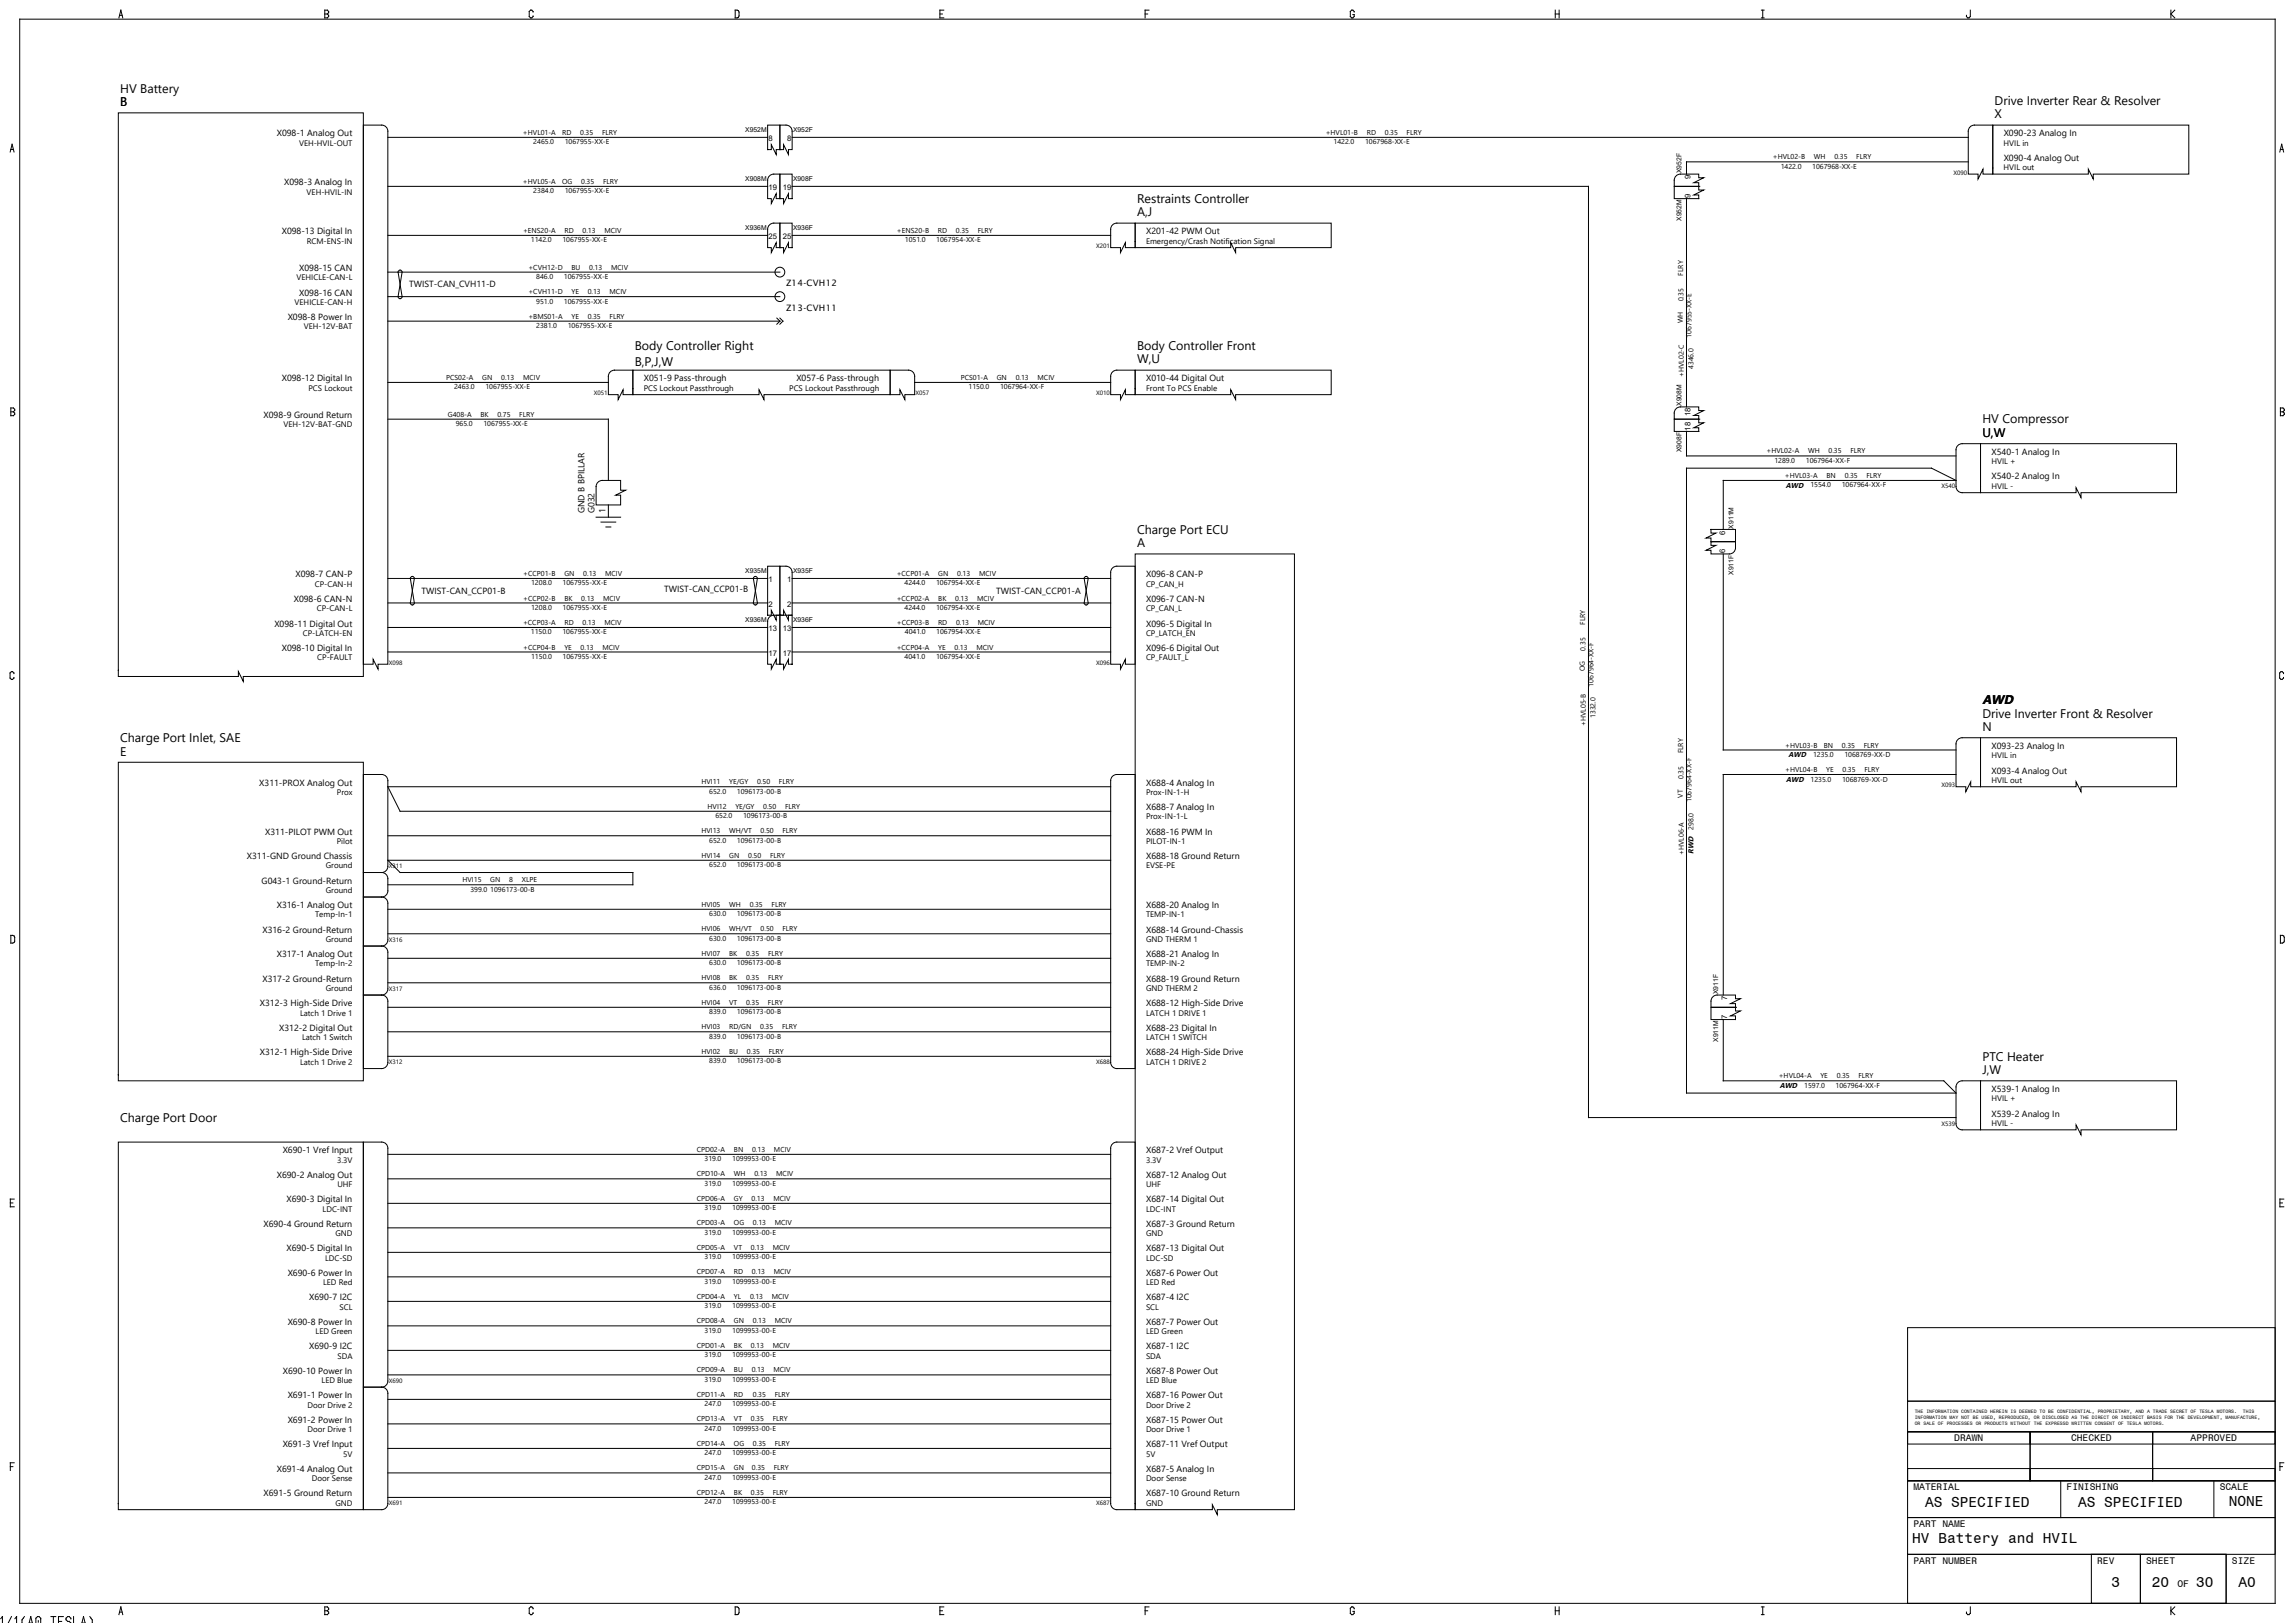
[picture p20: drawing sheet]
<svg xmlns="http://www.w3.org/2000/svg" width="1189mm" height="841mm" viewBox="0 0 1189 841" stroke-linecap="round" stroke-linejoin="round" font-family="sans-serif">
<defs><g id="words">
<g font-size="7.5">
<text x="998" y="781">AS SPECIFIED</text>
<text x="1077" y="781">AS SPECIFIED</text>
<text x="1155" y="781">NONE</text>
<text x="991" y="799">HV Battery and HVIL</text>
<text x="1094" y="822">3</text>
<text x="1115" y="822">20</text>
<text x="1138" y="822">30</text>
<text x="1160" y="822">A0</text>
</g>
<text font-size="6.6" x="1027" y="365">AWD</text>
<g font-size="6.5">
<text x="62" y="48">HV Battery</text>
<text x="62" y="55">B</text>
<text x="1034" y="54">Drive Inverter Rear &amp; Resolver</text>
<text x="1034" y="61">X</text>
<text x="589" y="105">Restraints Controller</text>
<text x="589" y="112">A,J</text>
<text x="329" y="181">Body Controller Right</text>
<text x="589" y="181">Body Controller Front</text>
<text x="329" y="190">B,P,J,W</text>
<text x="589" y="188">W,U</text>
<text x="1027" y="219">HV Compressor</text>
<text x="1027" y="226">U,W</text>
<text x="589" y="277">Charge Port ECU</text>
<text x="589" y="284">A</text>
<text x="1027" y="372">Drive Inverter Front &amp; Resolver</text>
<text x="1027" y="379">N</text>
<text x="62" y="385">Charge Port Inlet, SAE</text>
<text x="62" y="392">E</text>
<text x="1027" y="550">PTC Heater</text>
<text x="1027" y="557">J,W</text>
<text x="62" y="581">Charge Port Door</text>
</g>
<g font-size="5">
<text x="1013" y="747">DRAWN</text>
<text x="1073" y="747">CHECKED</text>
<text x="1135" y="747">APPROVED</text>
<text x="992" y="772">MATERIAL</text>
<text x="1071" y="772">FINISHING</text>
<text x="1150" y="772">SCALE</text>
<text x="992" y="791">PART NAME</text>
<text x="992" y="810">PART NUMBER</text>
<text x="1087" y="810">REV</text>
<text x="1112" y="810">SHEET</text>
<text x="1157" y="810">SIZE</text>
<text x="1128" y="822">OF</text>
</g>
<g font-size="4.6">
<text x="143" y="71">X098-1 Analog Out</text>
<text x="1038" y="71">X090-23 Analog In</text>
<text x="1038" y="83">X090-4 Analog Out</text>
<text x="147" y="96">X098-3 Analog In</text>
<text x="146" y="121">X098-13 Digital In</text>
<text x="594" y="121">X201-42 PWM Out</text>
<text x="155" y="141">X098-15 CAN</text>
<text x="212" y="149">TWIST-CAN_CVH11-D</text>
<text x="407" y="148">Z14-CVH12</text>
<text x="155" y="153">X098-16 CAN</text>
<text x="407" y="161">Z13-CVH11</text>
<text x="149" y="166">X098-8 Power In</text>
<text x="146" y="198">X098-12 Digital In</text>
<text x="334" y="198">X051-9 Pass-through</text>
<text x="413" y="198">X057-6 Pass-through</text>
<text x="594" y="198">X010-44 Digital Out</text>
<text x="137" y="217">X098-9 Ground Return</text>
<text x="1032" y="236">X540-1 Analog In</text>
<text x="1032" y="248">X540-2 Analog In</text>
<text x="303" y="266" transform="rotate(-90 303 266)">GND B BPILLAR</text>
<text x="308" y="266" transform="rotate(-90 308 266)">G032</text>
<text x="314" y="266" transform="rotate(-90 314 266)">1</text>
<text x="153" y="299">X098-7 CAN-P</text>
<text x="594" y="299">X096-8 CAN-P</text>
<text x="152" y="312">X098-6 CAN-N</text>
<text x="218" y="308">TWIST-CAN_CCP01-B</text>
<text x="344" y="307">TWIST-CAN_CCP01-B</text>
<text x="516" y="308">TWIST-CAN_CCP01-A</text>
<text x="594" y="312">X096-7 CAN-N</text>
<text x="142" y="325">X098-11 Digital Out</text>
<text x="594" y="325">X096-5 Digital In</text>
<text x="146" y="337">X098-10 Digital In</text>
<text x="594" y="337">X096-6 Digital Out</text>
<text x="1032" y="388">X093-23 Analog In</text>
<text x="1032" y="401">X093-4 Analog Out</text>
<text x="134" y="407">X311-PROX Analog Out</text>
<text x="594" y="407">X688-4 Analog In</text>
<text x="594" y="420">X688-7 Analog In</text>
<text x="137" y="433">X311-PILOT PWM Out</text>
<text x="594" y="433">X688-16 PWM In</text>
<text x="128" y="445">X311-GND Ground Chassis</text>
<text x="594" y="445">X688-18 Ground Return</text>
<text x="136" y="458">G043-1 Ground-Return</text>
<text x="143" y="471">X316-1 Analog Out</text>
<text x="594" y="471">X688-20 Analog In</text>
<text x="136" y="483">X316-2 Ground-Return</text>
<text x="594" y="483">X688-14 Ground-Chassis</text>
<text x="143" y="496">X317-1 Analog Out</text>
<text x="594" y="496">X688-21 Analog In</text>
<text x="136" y="509">X317-2 Ground-Return</text>
<text x="594" y="509">X688-19 Ground Return</text>
<text x="135" y="521">X312-3 High-Side Drive</text>
<text x="594" y="521">X688-12 High-Side Drive</text>
<text x="145" y="534">X312-2 Digital Out</text>
<text x="594" y="534">X688-23 Digital In</text>
<text x="135" y="547">X312-1 High-Side Drive</text>
<text x="594" y="547">X688-24 High-Side Drive</text>
<text x="1032" y="566">X539-1 Analog In</text>
<text x="1032" y="579">X539-2 Analog In</text>
<text x="147" y="598">X690-1 Vref Input</text>
<text x="594" y="598">X687-2 Vref Output</text>
<text x="143" y="610">X690-2 Analog Out</text>
<text x="594" y="610">X687-12 Analog Out</text>
<text x="149" y="623">X690-3 Digital In</text>
<text x="594" y="623">X687-14 Digital Out</text>
<text x="137" y="636">X690-4 Ground Return</text>
<text x="594" y="636">X687-3 Ground Return</text>
<text x="149" y="648">X690-5 Digital In</text>
<text x="594" y="648">X687-13 Digital Out</text>
<text x="149" y="661">X690-6 Power In</text>
<text x="594" y="661">X687-6 Power Out</text>
<text x="160" y="674">X690-7 I2C</text>
<text x="594" y="674">X687-4 I2C</text>
<text x="149" y="687">X690-8 Power In</text>
<text x="594" y="687">X687-7 Power Out</text>
<text x="160" y="699">X690-9 I2C</text>
<text x="594" y="699">X687-1 I2C</text>
<text x="147" y="712">X690-10 Power In</text>
<text x="594" y="712">X687-8 Power Out</text>
<text x="149" y="725">X691-1 Power In</text>
<text x="594" y="725">X687-16 Power Out</text>
<text x="149" y="737">X691-2 Power In</text>
<text x="594" y="737">X687-15 Power Out</text>
<text x="147" y="750">X691-3 Vref Input</text>
<text x="594" y="750">X687-11 Vref Output</text>
<text x="143" y="763">X691-4 Analog Out</text>
<text x="594" y="763">X687-5 Analog In</text>
<text x="137" y="775">X691-5 Ground Return</text>
<text x="594" y="775">X687-10 Ground Return</text>
</g>
<g font-size="4.2">
<text x="155" y="75">VEH-HVIL-OUT</text>
<text x="1038" y="75">HVIL in</text>
<text x="1038" y="88">HVIL out</text>
<text x="159" y="101">VEH-HVIL-IN</text>
<text x="159" y="126">RCM-ENS-IN</text>
<text x="594" y="126">Emergency/Crash Notification Signal</text>
<text x="154" y="145">VEHICLE-CAN-L</text>
<text x="153" y="158">VEHICLE-CAN-H</text>
<text x="157" y="171">VEH-12V-BAT</text>
<text x="160" y="202">PCS Lockout</text>
<text x="334" y="202">PCS Lockout Passthrough</text>
<text x="409" y="202">PCS Lockout Passthrough</text>
<text x="594" y="202">Front To PCS Enable</text>
<text x="147" y="221">VEH-12V-BAT-GND</text>
<text x="1032" y="241">HVIL +</text>
<text x="1032" y="253">HVIL -</text>
<text x="163" y="304">CP-CAN-H</text>
<text x="594" y="304">CP_CAN_H</text>
<text x="164" y="317">CP-CAN-L</text>
<text x="594" y="317">CP_CAN_L</text>
<text x="157" y="329">CP-LATCH-EN</text>
<text x="594" y="329">CP_LATCH_EN</text>
<text x="164" y="342">CP-FAULT</text>
<text x="594" y="342">CP_FAULT_L</text>
<text x="1032" y="393">HVIL in</text>
<text x="1032" y="406">HVIL out</text>
<text x="175" y="412">Prox</text>
<text x="594" y="412">Prox-IN-1-H</text>
<text x="594" y="425">Prox-IN-1-L</text>
<text x="175" y="437">Pilot</text>
<text x="594" y="437">PILOT-IN-1</text>
<text x="169" y="450">Ground</text>
<text x="594" y="450">EVSE-PE</text>
<text x="169" y="463">Ground</text>
<text x="163" y="475">Temp-In-1</text>
<text x="594" y="475">TEMP-IN-1</text>
<text x="169" y="488">Ground</text>
<text x="594" y="488">GND THERM 1</text>
<text x="163" y="501">Temp-In-2</text>
<text x="594" y="501">TEMP-IN-2</text>
<text x="169" y="514">Ground</text>
<text x="594" y="514">GND THERM 2</text>
<text x="156" y="526">Latch 1 Drive 1</text>
<text x="594" y="526">LATCH 1 DRIVE 1</text>
<text x="157" y="539">Latch 1 Switch</text>
<text x="594" y="539">LATCH 1 SWITCH</text>
<text x="156" y="552">Latch 1 Drive 2</text>
<text x="594" y="552">LATCH 1 DRIVE 2</text>
<text x="1032" y="571">HVIL +</text>
<text x="1032" y="583">HVIL -</text>
<text x="175" y="602">3.3V</text>
<text x="594" y="602">3.3V</text>
<text x="175" y="615">UHF</text>
<text x="594" y="615">UHF</text>
<text x="167" y="628">LDC-INT</text>
<text x="594" y="628">LDC-INT</text>
<text x="174" y="641">GND</text>
<text x="594" y="641">GND</text>
<text x="168" y="653">LDC-SD</text>
<text x="594" y="653">LDC-SD</text>
<text x="167" y="666">LED Red</text>
<text x="594" y="666">LED Red</text>
<text x="176" y="679">SCL</text>
<text x="594" y="679">SCL</text>
<text x="164" y="691">LED Green</text>
<text x="594" y="691">LED Green</text>
<text x="175" y="704">SDA</text>
<text x="594" y="704">SDA</text>
<text x="167" y="717">LED Blue</text>
<text x="594" y="717">LED Blue</text>
<text x="159" y="729">Door Drive 2</text>
<text x="594" y="729">Door Drive 2</text>
<text x="159" y="742">Door Drive 1</text>
<text x="594" y="742">Door Drive 1</text>
<text x="178" y="755">5V</text>
<text x="594" y="755">5V</text>
<text x="162" y="767">Door Sense</text>
<text x="594" y="767">Door Sense</text>
<text x="174" y="780">GND</text>
<text x="594" y="780">GND</text>
</g>
<g font-size="4">
<text x="398" y="73">8</text>
<text x="408" y="73">8</text>
<text x="876" y="93" transform="rotate(-90 876 93)">9</text>
<text x="398" y="99">19</text>
<text x="406" y="99">19</text>
<text x="876" y="103" transform="rotate(-90 876 103)">9</text>
<text x="398" y="124">25</text>
<text x="406" y="124">25</text>
<text x="876" y="216" transform="rotate(-90 876 216)">18</text>
<text x="876" y="223" transform="rotate(-90 876 223)">18</text>
<text x="894" y="277" transform="rotate(-90 894 277)">6</text>
<text x="894" y="287" transform="rotate(-90 894 287)">6</text>
<text x="398" y="302">1</text>
<text x="408" y="302">1</text>
<text x="398" y="314">2</text>
<text x="408" y="314">2</text>
<text x="398" y="327">13</text>
<text x="406" y="327">13</text>
<text x="398" y="340">17</text>
<text x="406" y="340">17</text>
<text x="895" y="518" transform="rotate(-90 895 518)">7</text>
<text x="895" y="528" transform="rotate(-90 895 528)">7</text>
</g>
<g font-size="3.8">
<text x="926" y="253">AWD</text>
<text x="927" y="392">AWD</text>
<text x="926" y="405">AWD</text>
<text x="878" y="442" transform="rotate(-90 878 442)">RWD</text>
<text x="922" y="564">AWD</text>
</g>
<g font-size="3.7">
<text x="271" y="70">+HVL01-A</text>
<text x="291" y="70">RD</text>
<text x="301" y="70">0.35</text>
<text x="312" y="70">FLRY</text>
<text x="687" y="70">+HVL01-B</text>
<text x="708" y="70">RD</text>
<text x="718" y="70">0.35</text>
<text x="729" y="70">FLRY</text>
<text x="276" y="75">2465.0</text>
<text x="293" y="75">1067955-XX-E</text>
<text x="691" y="75">1422.0</text>
<text x="707" y="75">1067968-XX-E</text>
<text x="919" y="83">+HVL02-B</text>
<text x="940" y="83">WH</text>
<text x="951" y="83">0.35</text>
<text x="962" y="83">FLRY</text>
<text x="923" y="88">1422.0</text>
<text x="939" y="88">1067968-XX-E</text>
<text x="271" y="95">+HVL05-A</text>
<text x="291" y="95">OG</text>
<text x="301" y="95">0.35</text>
<text x="313" y="95">FLRY</text>
<text x="276" y="100">2384.0</text>
<text x="293" y="100">1067955-XX-E</text>
<text x="271" y="121">+ENS20-A</text>
<text x="275" y="126">1142.0</text>
<text x="291" y="126">1067955-XX-E</text>
<text x="293" y="121">RD</text>
<text x="302" y="121">0.13</text>
<text x="313" y="121">MCIV</text>
<text x="465" y="121">+ENS20-B</text>
<text x="469" y="126">1051.0</text>
<text x="485" y="126">1067954-XX-E</text>
<text x="486" y="121">RD</text>
<text x="495" y="121">0.35</text>
<text x="507" y="121">FLRY</text>
<text x="274" y="140">+CVH12-D</text>
<text x="296" y="140">BU</text>
<text x="305" y="140">0.13</text>
<text x="317" y="140">MCIV</text>
<text x="872" y="143" transform="rotate(-90 872 143)">FLRY</text>
<text x="278" y="145">846.0</text>
<text x="292" y="145">1067955-XX-E</text>
<text x="274" y="152">+CVH11-D</text>
<text x="296" y="152">YE</text>
<text x="305" y="152">0.13</text>
<text x="316" y="152">MCIV</text>
<text x="278" y="157">951.0</text>
<text x="292" y="157">1067955-XX-E</text>
<text x="872" y="156" transform="rotate(-90 872 156)">0.35</text>
<text x="274" y="165">+BMS01-A</text>
<text x="296" y="165">YE</text>
<text x="305" y="165">0.35</text>
<text x="316" y="165">FLRY</text>
<text x="872" y="168" transform="rotate(-90 872 168)">WH</text>
<text x="278" y="170">2381.0</text>
<text x="294" y="170">1067955-XX-E</text>
<text x="877" y="175" transform="rotate(-90 877 175)">1067955-XX-E</text>
<text x="878" y="191" transform="rotate(-90 878 191)">4346.0</text>
<text x="231" y="197">PCS02-A</text>
<text x="250" y="197">GN</text>
<text x="260" y="197">0.13</text>
<text x="271" y="197">MCIV</text>
<text x="498" y="197">PCS01-A</text>
<text x="517" y="197">GN</text>
<text x="526" y="197">0.13</text>
<text x="538" y="197">MCIV</text>
<text x="873" y="195" transform="rotate(-90 873 195)">+HVL02-C</text>
<text x="235" y="202">2463.0</text>
<text x="252" y="202">1067955-XX-E</text>
<text x="502" y="202">1150.0</text>
<text x="518" y="202">1067964-XX-F</text>
<text x="232" y="216">G408-A</text>
<text x="249" y="216">BK</text>
<text x="258" y="216">0.75</text>
<text x="269" y="216">FLRY</text>
<text x="236" y="221">965.0</text>
<text x="250" y="221">1067955-XX-E</text>
<text x="915" y="235">+HVL02-A</text>
<text x="920" y="240">1289.0</text>
<text x="936" y="240">1067964-XX-F</text>
<text x="937" y="235">WH</text>
<text x="948" y="235">0.35</text>
<text x="959" y="235">FLRY</text>
<text x="925" y="248">+HVL03-A</text>
<text x="947" y="248">BN</text>
<text x="956" y="248">0.35</text>
<text x="967" y="248">FLRY</text>
<text x="938" y="253">1554.0</text>
<text x="954" y="253">1067964-XX-F</text>
<text x="271" y="298">+CCP01-B</text>
<text x="292" y="298">GN</text>
<text x="302" y="298">0.13</text>
<text x="314" y="298">MCIV</text>
<text x="465" y="298">+CCP01-A</text>
<text x="486" y="298">GN</text>
<text x="496" y="298">0.13</text>
<text x="507" y="298">MCIV</text>
<text x="275" y="303">1208.0</text>
<text x="292" y="303">1067955-XX-E</text>
<text x="469" y="303">4244.0</text>
<text x="485" y="303">1067954-XX-E</text>
<text x="271" y="311">+CCP02-B</text>
<text x="292" y="311">BK</text>
<text x="301" y="311">0.13</text>
<text x="313" y="311">MCIV</text>
<text x="465" y="311">+CCP02-A</text>
<text x="486" y="311">BK</text>
<text x="495" y="311">0.13</text>
<text x="506" y="311">MCIV</text>
<text x="275" y="316">1208.0</text>
<text x="292" y="316">1067955-XX-E</text>
<text x="469" y="316">4244.0</text>
<text x="485" y="316">1067954-XX-E</text>
<text x="271" y="324">+CCP03-A</text>
<text x="293" y="324">RD</text>
<text x="302" y="324">0.13</text>
<text x="313" y="324">MCIV</text>
<text x="465" y="324">+CCP03-B</text>
<text x="486" y="324">RD</text>
<text x="495" y="324">0.13</text>
<text x="507" y="324">MCIV</text>
<text x="822" y="324" transform="rotate(-90 822 324)">FLRY</text>
<text x="275" y="329">1150.0</text>
<text x="291" y="329">1067955-XX-E</text>
<text x="469" y="329">4041.0</text>
<text x="485" y="329">1067954-XX-E</text>
<text x="271" y="337">+CCP04-B</text>
<text x="275" y="341">1150.0</text>
<text x="292" y="341">1067955-XX-E</text>
<text x="292" y="337">YE</text>
<text x="301" y="337">0.13</text>
<text x="312" y="337">MCIV</text>
<text x="465" y="337">+CCP04-A</text>
<text x="469" y="341">4041.0</text>
<text x="485" y="341">1067954-XX-E</text>
<text x="486" y="337">YE</text>
<text x="495" y="337">0.13</text>
<text x="506" y="337">MCIV</text>
<text x="822" y="337" transform="rotate(-90 822 337)">0.35</text>
<text x="821" y="348" transform="rotate(-90 821 348)">OG</text>
<text x="826" y="356" transform="rotate(-90 826 356)">1067964-XX-F</text>
<text x="822" y="376" transform="rotate(-90 822 376)">+HVL05-B</text>
<text x="827" y="372" transform="rotate(-90 827 372)">1332.0</text>
<text x="925" y="387">+HVL03-B</text>
<text x="945" y="387">BN</text>
<text x="955" y="387">0.35</text>
<text x="966" y="387">FLRY</text>
<text x="872" y="390" transform="rotate(-90 872 390)">FLRY</text>
<text x="940" y="392">1235.0</text>
<text x="956" y="392">1068769-XX-D</text>
<text x="925" y="400">+HVL04-B</text>
<text x="946" y="400">YE</text>
<text x="955" y="400">0.35</text>
<text x="966" y="400">FLRY</text>
<text x="363" y="406">HVI11</text>
<text x="378" y="406">YE/GY</text>
<text x="392" y="406">0.50</text>
<text x="404" y="406">FLRY</text>
<text x="872" y="404" transform="rotate(-90 872 404)">0.35</text>
<text x="938" y="405">1235.0</text>
<text x="955" y="405">1068769-XX-D</text>
<text x="368" y="411">652.0</text>
<text x="382" y="411">1096173-00-B</text>
<text x="872" y="413" transform="rotate(-90 872 413)">VT</text>
<text x="367" y="419">HVI12</text>
<text x="381" y="419">YE/GY</text>
<text x="396" y="419">0.50</text>
<text x="407" y="419">FLRY</text>
<text x="877" y="416" transform="rotate(-90 877 416)">1067964-XX-F</text>
<text x="371" y="424">652.0</text>
<text x="385" y="424">1096173-00-B</text>
<text x="363" y="432">HVI13</text>
<text x="378" y="432">WH/VT</text>
<text x="394" y="432">0.50</text>
<text x="406" y="432">FLRY</text>
<text x="878" y="430" transform="rotate(-90 878 430)">298.0</text>
<text x="368" y="437">652.0</text>
<text x="382" y="437">1096173-00-B</text>
<text x="873" y="443" transform="rotate(-90 873 443)">+HVL06-A</text>
<text x="363" y="445">HVI14</text>
<text x="368" y="449">652.0</text>
<text x="378" y="445">GN</text>
<text x="382" y="449">1096173-00-B</text>
<text x="388" y="445">0.50</text>
<text x="399" y="445">FLRY</text>
<text x="240" y="457">HVI15</text>
<text x="254" y="457">GN</text>
<text x="264" y="457">8</text>
<text x="270" y="457">XLPE</text>
<text x="244" y="462">399.0</text>
<text x="254" y="462">1096173-00-B</text>
<text x="363" y="470">HVI05</text>
<text x="378" y="470">WH</text>
<text x="389" y="470">0.35</text>
<text x="400" y="470">FLRY</text>
<text x="368" y="475">630.0</text>
<text x="382" y="475">1096173-00-B</text>
<text x="363" y="483">HVI06</text>
<text x="378" y="483">WH/VT</text>
<text x="394" y="483">0.50</text>
<text x="406" y="483">FLRY</text>
<text x="368" y="488">630.0</text>
<text x="382" y="488">1096173-00-B</text>
<text x="363" y="495">HVI07</text>
<text x="378" y="495">BK</text>
<text x="387" y="495">0.35</text>
<text x="398" y="495">FLRY</text>
<text x="368" y="500">630.0</text>
<text x="382" y="500">1096173-00-B</text>
<text x="363" y="508">HVI08</text>
<text x="378" y="508">BK</text>
<text x="387" y="508">0.35</text>
<text x="398" y="508">FLRY</text>
<text x="368" y="513">636.0</text>
<text x="382" y="513">1096173-00-B</text>
<text x="363" y="521">HVI04</text>
<text x="378" y="521">VT</text>
<text x="387" y="521">0.35</text>
<text x="398" y="521">FLRY</text>
<text x="368" y="526">839.0</text>
<text x="382" y="526">1096173-00-B</text>
<text x="363" y="533">HVI03</text>
<text x="378" y="533">RD/GN</text>
<text x="394" y="533">0.35</text>
<text x="405" y="533">FLRY</text>
<text x="368" y="538">839.0</text>
<text x="382" y="538">1096173-00-B</text>
<text x="363" y="546">HVI02</text>
<text x="368" y="551">839.0</text>
<text x="378" y="546">BU</text>
<text x="382" y="551">1096173-00-B</text>
<text x="387" y="546">0.35</text>
<text x="398" y="546">FLRY</text>
<text x="922" y="559">+HVL04-A</text>
<text x="935" y="564">1597.0</text>
<text x="943" y="559">YE</text>
<text x="951" y="564">1067964-XX-F</text>
<text x="952" y="559">0.35</text>
<text x="963" y="559">FLRY</text>
<text x="361" y="597">CPD02-A</text>
<text x="380" y="597">BN</text>
<text x="390" y="597">0.13</text>
<text x="401" y="597">MCIV</text>
<text x="365" y="602">319.0</text>
<text x="379" y="602">1099953-00-E</text>
<text x="361" y="610">CPD10-A</text>
<text x="380" y="610">WH</text>
<text x="391" y="610">0.13</text>
<text x="402" y="610">MCIV</text>
<text x="365" y="614">319.0</text>
<text x="379" y="614">1099953-00-E</text>
<text x="361" y="622">CPD06-A</text>
<text x="380" y="622">GY</text>
<text x="389" y="622">0.13</text>
<text x="401" y="622">MCIV</text>
<text x="365" y="627">319.0</text>
<text x="379" y="627">1099953-00-E</text>
<text x="361" y="635">CPD03-A</text>
<text x="380" y="635">OG</text>
<text x="390" y="635">0.13</text>
<text x="402" y="635">MCIV</text>
<text x="365" y="640">319.0</text>
<text x="379" y="640">1099953-00-E</text>
<text x="361" y="648">CPD05-A</text>
<text x="380" y="648">VT</text>
<text x="389" y="648">0.13</text>
<text x="400" y="648">MCIV</text>
<text x="365" y="653">319.0</text>
<text x="379" y="653">1099953-00-E</text>
<text x="361" y="660">CPD07-A</text>
<text x="365" y="665">319.0</text>
<text x="379" y="665">1099953-00-E</text>
<text x="380" y="660">RD</text>
<text x="390" y="660">0.13</text>
<text x="401" y="660">MCIV</text>
<text x="361" y="673">CPD04-A</text>
<text x="365" y="678">319.0</text>
<text x="379" y="678">1099953-00-E</text>
<text x="380" y="673">YL</text>
<text x="389" y="673">0.13</text>
<text x="400" y="673">MCIV</text>
<text x="361" y="686">CPD08-A</text>
<text x="380" y="686">GN</text>
<text x="390" y="686">0.13</text>
<text x="402" y="686">MCIV</text>
<text x="365" y="691">319.0</text>
<text x="379" y="691">1099953-00-E</text>
<text x="361" y="698">CPD01-A</text>
<text x="380" y="698">BK</text>
<text x="389" y="698">0.13</text>
<text x="400" y="698">MCIV</text>
<text x="365" y="703">319.0</text>
<text x="379" y="703">1099953-00-E</text>
<text x="361" y="711">CPD09-A</text>
<text x="380" y="711">BU</text>
<text x="390" y="711">0.13</text>
<text x="401" y="711">MCIV</text>
<text x="365" y="716">319.0</text>
<text x="379" y="716">1099953-00-E</text>
<text x="361" y="724">CPD11-A</text>
<text x="380" y="724">RD</text>
<text x="390" y="724">0.35</text>
<text x="402" y="724">FLRY</text>
<text x="365" y="729">247.0</text>
<text x="379" y="729">1099953-00-E</text>
<text x="361" y="737">CPD13-A</text>
<text x="380" y="737">VT</text>
<text x="389" y="737">0.35</text>
<text x="400" y="737">FLRY</text>
<text x="365" y="741">247.0</text>
<text x="379" y="741">1099953-00-E</text>
<text x="361" y="749">CPD14-A</text>
<text x="380" y="749">OG</text>
<text x="390" y="749">0.35</text>
<text x="402" y="749">FLRY</text>
<text x="365" y="754">247.0</text>
<text x="379" y="754">1099953-00-E</text>
<text x="361" y="762">CPD15-A</text>
<text x="380" y="762">GN</text>
<text x="390" y="762">0.35</text>
<text x="401" y="762">FLRY</text>
<text x="365" y="767">247.0</text>
<text x="379" y="767">1099953-00-E</text>
<text x="361" y="775">CPD12-A</text>
<text x="365" y="780">247.0</text>
<text x="379" y="780">1099953-00-E</text>
<text x="380" y="775">BK</text>
<text x="389" y="775">0.35</text>
<text x="400" y="775">FLRY</text>
</g>
<g font-size="3.5">
<text x="386" y="69">X952M</text>
<text x="411" y="69">X952F</text>
<text x="871" y="90" transform="rotate(-90 871 90)">X952F</text>
<text x="386" y="94">X908M</text>
<text x="411" y="94">X908F</text>
<text x="386" y="119">X936M</text>
<text x="411" y="119">X936F</text>
<text x="871" y="114" transform="rotate(-90 871 114)">X952M</text>
<text x="871" y="210" transform="rotate(-90 871 210)">X908M</text>
<text x="871" y="234" transform="rotate(-90 871 234)">X908F</text>
<text x="898" y="274" transform="rotate(-90 898 274)">X911M</text>
<text x="386" y="297">X935M</text>
<text x="411" y="297">X935F</text>
<text x="898" y="298" transform="rotate(-90 898 298)">X911F</text>
<text x="386" y="323">X936M</text>
<text x="411" y="323">X936F</text>
<text x="890" y="515" transform="rotate(-90 890 515)">X911F</text>
<text x="890" y="540" transform="rotate(-90 890 540)">X911M</text>
</g>
<g font-size="3.2">
<text x="1012" y="91">X090</text>
<text x="568" y="129">X201</text>
<text x="308" y="205">X051</text>
<text x="474" y="205">X057</text>
<text x="568" y="205">X010</text>
<text x="1006" y="253">X540</text>
<text x="201" y="344">X098</text>
<text x="568" y="344">X096</text>
<text x="1006" y="408">X093</text>
<text x="201" y="450">X311</text>
<text x="201" y="488">X316</text>
<text x="201" y="513">X317</text>
<text x="201" y="551">X312</text>
<text x="568" y="551">X688</text>
<text x="1006" y="583">X539</text>
<text x="201" y="717">X690</text>
<text x="201" y="780">X691</text>
<text x="568" y="780">X687</text>
</g>
<g font-size="2.5">
<text x="992" y="732">THE INFORMATION CONTAINED HEREIN IS DEEMED TO BE CONFIDENTIAL, PROPRIETARY, AND A TRADE SECRET OF TESLA MOTORS.</text>
<text x="992" y="736">INFORMATION MAY NOT BE USED, REPRODUCED, OR DISCLOSED AS THE DIRECT OR INDIRECT BASIS FOR THE DEVELOPMENT, MANUFACTURE,</text>
<text x="1162" y="732">THIS</text>
<text x="992" y="739">OR SALE OF PROCESSES OR PRODUCTS WITHOUT THE EXPRESSD WRITTEN CONSENT OF TESLA MOTORS.</text>
</g>
</g></defs>
<g fill="none" stroke="#000" stroke-width=".52">
<path d="M10 10h1169v821h-1169zM62 9l1-4 1 4M62 8h1M168 5h2v1v1v2h-2zM168 7h2M276 6v-1l-2 1v3h2v-1M381 5l2 1v2l-1 1h-1zM487 7h1M489 5h-2v4h2M593 7h2M595 5h-2v4M702 6l-1-1-1 1v3h2v-1h-1"/>
<path d="M806 7h2M806 5v4M808 5v4M913 9h1M913 5h1M914 5v4M1021 5v4h-1l-1-1M1125 5v4M1127 5l-2 2 2 2M61 58h127v293h-62v2l-2-5v3h-63zM5 79l1-4 1 4M6 77h1"/>
<path d="M188 65h10a3 3 0 0 1 3 3v276h-5v3l-3-5v2h-5zM201 71h197M398 65h6v13h-2v2l-2-5v3h-2zM404 65h3a3 3 0 0 1 4 3v10h-2v2l-3-5v3h-2zM404 78h.1M411 71h609M1021 66l2-1h10v25h-5v-2l-3 5v-3h-5v-22zM1033 65h101v25h-49v3l-3-5v2h-49zM1181 79l1-4 1 4M1182 77h1M201 97h197M399 91l1-1h4v13h-2v-3l-2 5v-2h-2v-10z"/>
<path d="M404 90h7v13h-2v-3l-3 5v-2h-2zM411 97h412v482h191M868 97h12v1h3l-5 3h2v2h-12zM869 91l2-1h9v2h3l-5 3h2v2h-12v-4zM880 97h.1M1020 84h-146v6M399 117l1-1h4v12h-2v-2l-2 5v-3h-2v-9zM404 116h7v12h-2v-2l-3 5v-3h-2zM404 103h.1M577 117l2-1h9v12h-5v-2l-2 5v-3h-5v-9zM588 116h102v12h-50v3l-2-5v2h-50zM874 103v108"/>
<path d="M201 122h197M404 128h.1M411 122h165M201 141h203M201 154h203M207 140l1 14a1 1 0 0 1-1 1 1 1 0 0 1-1-1l2-13a1 1 0 0 0 0-1 1 1 0 0 0-1 0zM201 166h203M403 165l1 1M404 166l-1 2M404 165l2 1-2 2M201 198h114M316 193l2-1h10v13h-5v-3l-3 5v-2h-5v-10z"/>
<path d="M328 192h133v13h-65v2l-3-5v3h-65zM461 192h10a3 3 0 0 1 3 3v10h-5v2l-3-5v3h-5zM474 198h102M577 193l2-1h9v13h-5v-3l-2 5v-2h-5v-10zM588 192h102v13h-50v2l-2-5v3h-50zM6 211h1l1 1-1 1 1 2h-1h-1zM6 213h1M201 217h114v32M868 217h12v2h3l-5 3h2v2h-12zM869 212l2-1h9v2h3l-5 2h2v2h-12v-4zM880 217h.1M1182 211h1l1 1-1 1 1 2h-1h-1z"/>
<path d="M1182 213h1M874 224v12h140M1015 231l2-1h9v25h-9a3 3 0 0 1-3-3v-19zM1026 230h102v25h-50v3l-2-5v2h-50zM310 250l2-1h10v5h2l-5 3h3v5h-13v-10zM309 268h13M311 271h8M314 273h3M315 262v6M887 274h12v7h-12v-2h-3l5-3h-2zM893 274v-25h121l-13-6h-127v323h140l-7-6h-114v-32M201 300h197"/>
<path d="M213 299h1l1 1-2 12a1 1 0 0 0 1 1 1 1 0 0 0 1-1l-2-12zM391 299h1l1 1-3 12a1 1 0 0 0 1 1 1.1 1.1 0 0 0 2-1l-3-12zM398 293h6v26h-2v2l-2-5v3h-2zM404 293h3a3 3 0 0 1 4 4v22h-2v2l-3-5v3h-2zM411 300h165M562 299h1l1 1-2 12a1 1 0 0 0 1 1 1 1 0 0 0 1-1l-2-12zM577 294l2-1h9v51h-5v-2l-2 5v-3h-5v-47zM588 287h83v495h-40v3l-3-5v2h-40zM887 281h12v3a3 3 0 0 1-3 3h-9v-2h-3l5-2h-2zM887 281h.1M893 287v102h121M201 312h197"/>
<path d="M399 320l1-1h4v25h-2v-2l-2 5v-3h-2v-22zM404 319h.1M404 319h7v25h-2v-2l-3 5v-3h-2zM411 312h165M201 325h197M201 338h197M411 325h165M411 338h165M7 349v-1l-2 1v2l2 1v-1M404 344h.1M1183 349v-1l-2 1v2l2 1v-1M61 395h127v165h-127z"/>
<path d="M1015 383l2-1h9v26h-5v-3l-2 5v-2h-5v-23zM1026 382h102v26h-50v2l-2-5v3h-50zM188 401h10a3 3 0 0 1 3 4v44a3 3 0 0 1-3 3h-10zM576 408h-375l6 12h369M577 402l2-1h9v153h-9a3 3 0 0 1-3-3v-146zM1014 401h-121v115M201 433h375M198 452a3 3 0 0 1 3 3v7a3 3 0 0 1-3 3M198 452h-10v13h10M576 446h-375l6 6h121v6h-127M198 465a3 3 0 0 1 3 3v19a3 3 0 0 1-3 3M198 465h-10v25h10"/>
<path d="M201 471h375M6 485h1l1 1v2l-1 1h-1zM198 490a3 3 0 0 1 3 3v19a3 3 0 0 1-3 4M198 490h-10v26h10M201 484h375M201 497h375M1182 485h2v1v2l-1 1h-1zM188 516h10a3 3 0 0 1 3 3v32a3 3 0 0 1-3 3h-10zM201 509h375M888 517l2-1h9v2h3l-5 2h2v2h-12v-4zM201 535h375M201 522h375"/>
<path d="M887 522h12v2h3l-5 2h2v2h-12zM899 522h.1M201 547h375M1015 561l2-1h9v25h-9a3 3 0 0 1-3-3v-19zM1026 560h102v25h-50v3l-2-5v2h-50zM61 592h127v190h-127zM188 592h10a3 3 0 0 1 3 3v121a3 3 0 0 1-3 3h-10zM201 598h375M577 593l2-1h9v190h-9a3 3 0 0 1-3-3v-184zM201 611h375M5 623h2M7 621h-2v4h2"/>
<path d="M201 636h375M201 624h375M1182 623h1M1184 621h-2v4h2M201 649h375M201 674h375M201 662h375M201 700h375M201 687h375M989 688h190v38h-190zM188 719h10a3 3 0 0 1 3 3v57a3 3 0 0 1-3 3h-10zM201 712h375"/>
<path d="M201 738h375M201 725h375M989 726h190v16h-190zM5 760h2M7 758h-2v4M201 751h375M989 742h63v25h-63zM989 742h63v6h-63zM1052 742h64v25h-64zM1052 742h64v6h-64zM1116 742h63v25h-63zM1116 742h63v6h-63z"/>
<path d="M1182 760h1M1184 758h-2v4M201 776h375M201 763h375M989 767h190v19h-190zM989 761h63v6h-63zM1052 761h64v6h-64zM1068 767v19M1116 761h63v6h-63zM1147 767v19M989 786h190v19h-190zM989 805h165v26h-165z"/>
<path d="M1084 805h25v26h-25zM1109 805h45v26h-45zM0 839l1-1v3M6 838l-2 3M8 839l1-1v3M13 838l-2 1v2M16 838l1 3h-2zM20 840v1M26 838h3M28 838v3M33 838h-3v3M37 839l-1-1-2 1 3 2"/>
<path d="M38 838v3M43 838l1 3h-2zM47 838l1 1v2M62 837l1-4 1 4M62 835h1M168 833h2v2v1v1h-2zM168 835h2M276 834v-1h-2v3l2 1v-1M381 833h2v1v2l-1 1h-1zM487 835h1M489 833h-2v4h2M593 835h2"/>
<path d="M595 833h-2v4M702 834l-1-1h-1v3v1l2-1v-1h-1M806 835h2M806 833v4M808 833v4M913 837h1M913 833h1M914 833v4M1021 833v3l-1 1-1-2M1125 833v4M1127 833l-2 2 2 2M11 841h.1"/>
<path d="M19 841v-2v-1l2 1v2M30 840h2M37 841h.1M48 841h.1"/>
<circle cx="404" cy="154" r="2.5"/>
<circle cx="404" cy="141" r="2.5"/>
</g>
<use href="#words"/>
</svg>
